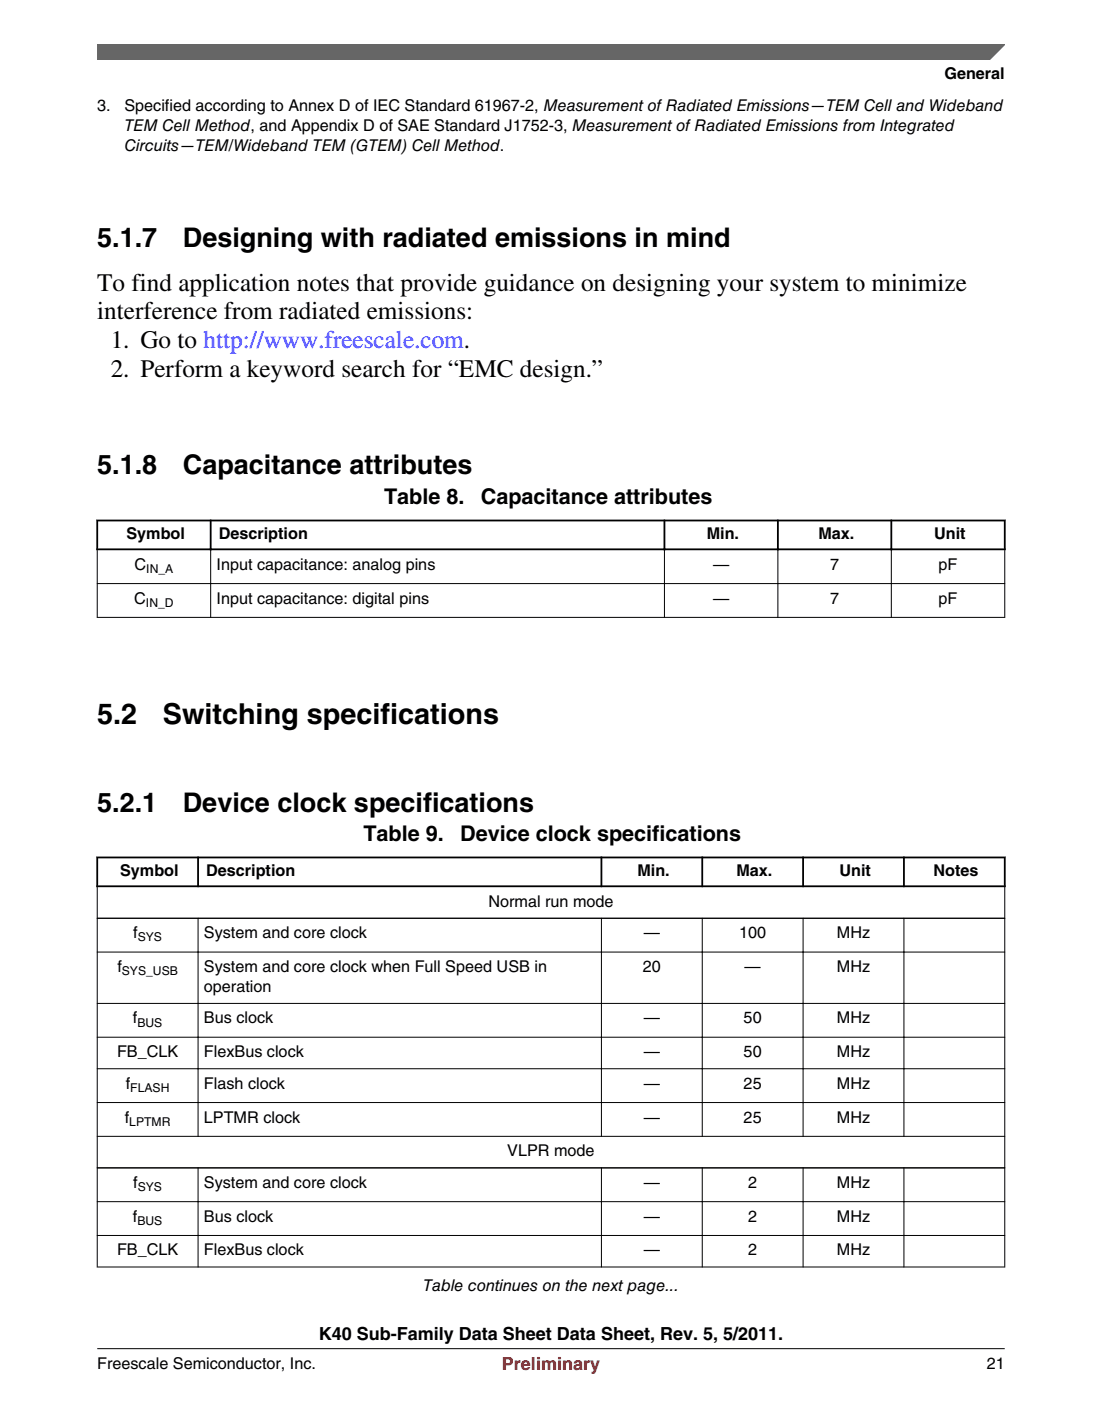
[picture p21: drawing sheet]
<svg xmlns="http://www.w3.org/2000/svg" width="216mm" height="274mm" viewBox="0 0 216 274" stroke-linecap="round" stroke-linejoin="round" font-family="sans-serif">
<defs><g id="words">
<g font-size="5.6">
<text x="19" y="141.7">5.2</text>
<text x="31.9" y="141.7">Switching specifications</text>
</g>
<g font-size="5.3">
<text x="19.1" y="48.3">5.1.7</text>
<text x="35.8" y="48.3">Designing with radiated emissions in mind</text>
<text x="19.1" y="92.9">5.1.8</text>
<text x="35.8" y="92.9">Capacitance attributes</text>
<text x="19" y="159">5.2.1</text>
<text x="35.8" y="159">Device clock specifications</text>
</g>
<g font-size="4.9">
<text x="19.1" y="56.9">To find application notes that provide guidance on designing your system to minimize</text>
<text x="19.1" y="62.5">interference from radiated emissions:</text>
<text x="21.7" y="68.2">1. Go to http://www.freescale.com.</text>
<text x="21.7" y="73.8">2. Perform a keyword search for “EMC design.”</text>
</g>
<g font-size="4.2">
<text x="75.3" y="98.6">Table 8.</text>
<text x="94.2" y="98.6">Capacitance attributes</text>
<text x="71.2" y="164.8">Table 9.</text>
<text x="90.1" y="164.8">Device clock specifications</text>
</g>
<text font-size="3.5" x="62.5" y="262.3">K40 Sub-Family Data Sheet Data Sheet, Rev. 5, 5/2011.</text>
<text font-size="3.5" fill="#f00" x="98.3" y="268.2">Preliminary</text>
<g font-size="3.2">
<text x="185" y="15.5">General</text>
<text x="19" y="21.8">3.</text>
<text x="24.4" y="21.8">Specified according to Annex D of IEC Standard 61967-2, Measurement of Radiated Emissions—TEM Cell and Wideband</text>
<text x="24.4" y="25.7">TEM Cell Method, and Appendix D of SAE Standard J1752-3, Measurement of Radiated Emissions from Integrated</text>
<text x="24.4" y="29.6">Circuits—TEM/Wideband TEM (GTEM) Cell Method.</text>
<text x="24.8" y="105.6">Symbol</text>
<text x="42.9" y="105.6">Description</text>
<text x="138.5" y="105.6">Min.</text>
<text x="160.3" y="105.6">Max.</text>
<text x="183" y="105.6">Unit</text>
<text x="26.4" y="111.6">C</text>
<text x="42.4" y="111.6">Input capacitance: analog pins</text>
<text x="139.7" y="111.6">—</text>
<text x="162.6" y="111.6">7</text>
<text x="183.9" y="111.6">pF</text>
<text x="26.3" y="118.2">C</text>
<text x="42.4" y="118.2">Input capacitance: digital pins</text>
<text x="139.7" y="118.2">—</text>
<text x="162.6" y="118.2">7</text>
<text x="183.9" y="118.2">pF</text>
<text x="23.5" y="171.5">Symbol</text>
<text x="40.4" y="171.5">Description</text>
<text x="124.9" y="171.5">Min.</text>
<text x="144.3" y="171.5">Max.</text>
<text x="164.5" y="171.5">Unit</text>
<text x="182.9" y="171.5">Notes</text>
<text x="95.7" y="177.5">Normal run mode</text>
<text x="26.1" y="183.7">f</text>
<text x="40" y="183.7">System and core clock</text>
<text x="126.1" y="183.7">—</text>
<text x="144.8" y="183.7">100</text>
<text x="164" y="183.7">MHz</text>
<text x="23" y="190.3">f</text>
<text x="40" y="190.3">System and core clock when Full Speed USB in</text>
<text x="125.9" y="190.3">20</text>
<text x="145.9" y="190.3">—</text>
<text x="164" y="190.3">MHz</text>
<text x="40" y="194.2">operation</text>
<text x="26" y="200.4">f</text>
<text x="40" y="200.4">Bus clock</text>
<text x="126.1" y="200.4">—</text>
<text x="145.7" y="200.4">50</text>
<text x="164" y="200.4">MHz</text>
<text x="22.9" y="207">FB_CLK</text>
<text x="40" y="207">FlexBus clock</text>
<text x="126.1" y="207">—</text>
<text x="145.7" y="207">50</text>
<text x="164" y="207">MHz</text>
<text x="24.6" y="213.2">f</text>
<text x="40" y="213.2">Flash clock</text>
<text x="126.1" y="213.2">—</text>
<text x="145.7" y="213.2">25</text>
<text x="164" y="213.2">MHz</text>
<text x="24.5" y="219.8">f</text>
<text x="40" y="219.8">LPTMR clock</text>
<text x="126.1" y="219.8">—</text>
<text x="145.7" y="219.8">25</text>
<text x="164" y="219.8">MHz</text>
<text x="99.4" y="226.4">VLPR mode</text>
<text x="26.1" y="232.6">f</text>
<text x="40" y="232.6">System and core clock</text>
<text x="126.1" y="232.6">—</text>
<text x="146.6" y="232.6">2</text>
<text x="164" y="232.6">MHz</text>
<text x="26" y="239.2">f</text>
<text x="40" y="239.2">Bus clock</text>
<text x="126.1" y="239.2">—</text>
<text x="146.6" y="239.2">2</text>
<text x="164" y="239.2">MHz</text>
<text x="22.9" y="245.8">FB_CLK</text>
<text x="40" y="245.8">FlexBus clock</text>
<text x="126.1" y="245.8">—</text>
<text x="146.6" y="245.8">2</text>
<text x="164" y="245.8">MHz</text>
<text x="82.9" y="252.7">Table continues on the next page...</text>
<text x="19" y="268">Freescale Semiconductor, Inc.</text>
<text x="193.3" y="268">21</text>
</g>
<g font-size="2.4">
<text x="28.7" y="112.2">IN_A</text>
<text x="28.6" y="118.8">IN_D</text>
<text x="27" y="184.3">SYS</text>
<text x="23.9" y="191">SYS_USB</text>
<text x="26.9" y="201">BUS</text>
<text x="25.5" y="213.8">FLASH</text>
<text x="25.3" y="220.4">LPTMR</text>
<text x="27" y="233.2">SYS</text>
<text x="26.9" y="239.8">BUS</text>
</g>
</g></defs>
<path d="M18.9 101.9h178.1M18.9 107.6h178.1M19 101.7v6M41.3 101.7v6M130.2 101.7v6M152.4 101.7v6M174.6 101.7v6M196.8 101.7v6" fill="none" stroke="#000" stroke-width=".35"/>
<path d="M19 114.3h177.9M19 107.7v13.3M41.3 107.4v13.6M130.2 107.4v13.6M152.4 107.4v13.6M174.6 107.4v13.6M196.8 107.7v13.3M19 120.9h177.9" fill="none" stroke="#000" stroke-width=".2"/>
<g fill="#fff">
<path d="M19 161.2h177.8v92.6h-177.8z" fill-rule="evenodd"/>
<path d="M19.2 168.1h19.4v5.3h-19.4z" fill-rule="evenodd"/>
<path d="M39 168.1h78.7v5.3h-78.7z" fill-rule="evenodd"/>
<path d="M118 168.1h19.4v5.3h-19.4z" fill-rule="evenodd"/>
<path d="M137.8 168.1h19.4v5.3h-19.4z" fill-rule="evenodd"/>
<path d="M157.5 168.1h19.4v5.3h-19.4z" fill-rule="evenodd"/>
<path d="M177.3 168.1h19.4v5.3h-19.4z" fill-rule="evenodd"/>
<path d="M19.1 173.7h177.7v6h-177.7z" fill-rule="evenodd"/>
<path d="M19.1 179.9h19.6v6.4h-19.6z" fill-rule="evenodd"/>
<path d="M38.9 179.9h78.8v6.4h-78.8z" fill-rule="evenodd"/>
<path d="M117.9 179.9h19.6v6.4h-19.6z" fill-rule="evenodd"/>
<path d="M137.7 179.9h19.6v6.4h-19.6z" fill-rule="evenodd"/>
<path d="M157.4 179.9h19.6v6.4h-19.6z" fill-rule="evenodd"/>
<path d="M177.2 179.9h19.6v6.4h-19.6z" fill-rule="evenodd"/>
<path d="M19.1 186.5h19.6v9.9h-19.6z" fill-rule="evenodd"/>
<path d="M38.9 186.5h78.8v9.9h-78.8z" fill-rule="evenodd"/>
<path d="M117.9 186.5h19.6v9.9h-19.6z" fill-rule="evenodd"/>
<path d="M137.7 186.5h19.6v9.9h-19.6z" fill-rule="evenodd"/>
<path d="M157.4 186.5h19.6v9.9h-19.6z" fill-rule="evenodd"/>
<path d="M177.2 186.5h19.6v9.9h-19.6z" fill-rule="evenodd"/>
<path d="M19.1 196.6h19.6v6.4h-19.6z" fill-rule="evenodd"/>
<path d="M38.9 196.6h78.8v6.4h-78.8z" fill-rule="evenodd"/>
<path d="M117.9 196.6h19.6v6.4h-19.6z" fill-rule="evenodd"/>
<path d="M137.7 196.6h19.6v6.4h-19.6z" fill-rule="evenodd"/>
<path d="M157.4 196.6h19.6v6.4h-19.6z" fill-rule="evenodd"/>
<path d="M177.2 196.6h19.6v6.4h-19.6z" fill-rule="evenodd"/>
<path d="M19.1 203.2h19.6v6h-19.6z" fill-rule="evenodd"/>
<path d="M38.9 203.2h78.8v6h-78.8z" fill-rule="evenodd"/>
<path d="M117.9 203.2h19.6v6h-19.6z" fill-rule="evenodd"/>
<path d="M137.7 203.2h19.6v6h-19.6z" fill-rule="evenodd"/>
<path d="M157.4 203.2h19.6v6h-19.6z" fill-rule="evenodd"/>
<path d="M177.2 203.2h19.6v6h-19.6z" fill-rule="evenodd"/>
<path d="M19.1 209.4h19.6v6.4h-19.6z" fill-rule="evenodd"/>
<path d="M38.9 209.4h78.8v6.4h-78.8z" fill-rule="evenodd"/>
<path d="M117.9 209.4h19.6v6.4h-19.6z" fill-rule="evenodd"/>
<path d="M137.7 209.4h19.6v6.4h-19.6z" fill-rule="evenodd"/>
<path d="M157.4 209.4h19.6v6.4h-19.6z" fill-rule="evenodd"/>
<path d="M177.2 209.4h19.6v6.4h-19.6z" fill-rule="evenodd"/>
<path d="M19.1 216h19.6v6.4h-19.6z" fill-rule="evenodd"/>
<path d="M38.9 216h78.8v6.4h-78.8z" fill-rule="evenodd"/>
<path d="M117.9 216h19.6v6.4h-19.6z" fill-rule="evenodd"/>
<path d="M137.7 216h19.6v6.4h-19.6z" fill-rule="evenodd"/>
<path d="M157.4 216h19.6v6.4h-19.6z" fill-rule="evenodd"/>
<path d="M177.2 216h19.6v6.4h-19.6z" fill-rule="evenodd"/>
<path d="M19.1 222.6h177.7v6h-177.7z" fill-rule="evenodd"/>
<path d="M19.1 228.8h19.6v6.4h-19.6z" fill-rule="evenodd"/>
<path d="M38.9 228.8h78.8v6.4h-78.8z" fill-rule="evenodd"/>
<path d="M117.9 228.8h19.6v6.4h-19.6z" fill-rule="evenodd"/>
<path d="M137.7 228.8h19.6v6.4h-19.6z" fill-rule="evenodd"/>
<path d="M157.4 228.8h19.6v6.4h-19.6z" fill-rule="evenodd"/>
<path d="M177.2 228.8h19.6v6.4h-19.6z" fill-rule="evenodd"/>
<path d="M19.1 235.4h19.6v6.4h-19.6z" fill-rule="evenodd"/>
<path d="M38.9 235.4h78.8v6.4h-78.8z" fill-rule="evenodd"/>
<path d="M117.9 235.4h19.6v6.4h-19.6z" fill-rule="evenodd"/>
<path d="M137.7 235.4h19.6v6.4h-19.6z" fill-rule="evenodd"/>
<path d="M157.4 235.4h19.6v6.4h-19.6z" fill-rule="evenodd"/>
<path d="M177.2 235.4h19.6v6.4h-19.6z" fill-rule="evenodd"/>
<path d="M19.1 242h19.6v6h-19.6z" fill-rule="evenodd"/>
<path d="M38.9 242h78.8v6h-78.8z" fill-rule="evenodd"/>
<path d="M117.9 242h19.6v6h-19.6z" fill-rule="evenodd"/>
<path d="M137.7 242h19.6v6h-19.6z" fill-rule="evenodd"/>
<path d="M157.4 242h19.6v6h-19.6z" fill-rule="evenodd"/>
<path d="M177.2 242h19.6v6h-19.6z" fill-rule="evenodd"/>
</g>
<path d="M18.9 173.5h178.1M18.9 167.9h178.1M19 167.7v6M38.8 167.7v6M117.8 167.7v6M137.6 167.7v6M157.3 167.7v6M177.1 167.7v6M196.8 167.7v6" fill="none" stroke="#000" stroke-width=".35"/>
<g fill="none" stroke="#000" stroke-width=".2">
<path d="M19 179.8h177.9M19 173.7v74.5M38.8 179.7v42.9M117.8 179.7v42.9M137.6 179.7v42.9M157.3 179.7v42.9M177.1 179.7v42.9M196.8 173.7v74.5M19 186.4h177.9M19 196.5h177.9M19 203.1h177.9M19 209.3h177.9"/>
<path d="M19 215.9h177.9M19 222.5h177.9M19 228.7h177.9M19 235.3h177.9M38.8 228.6v19.6M117.8 228.6v19.6M137.6 228.6v19.6M157.3 228.6v19.6M177.1 228.6v19.6M19 241.9h177.9M19 248.1h177.9"/>
</g>
<path d="M19 8.7h177.8l-5.6 3h-172.2z" fill="#666"/>
<path d="M19 11.7v-3h177.8l-3 3" fill="none" stroke="#666" stroke-width=".28"/>
<path d="M19 264.1h177.8" fill="none" stroke="#000" stroke-width=".2"/>
<use href="#words"/>
</svg>
